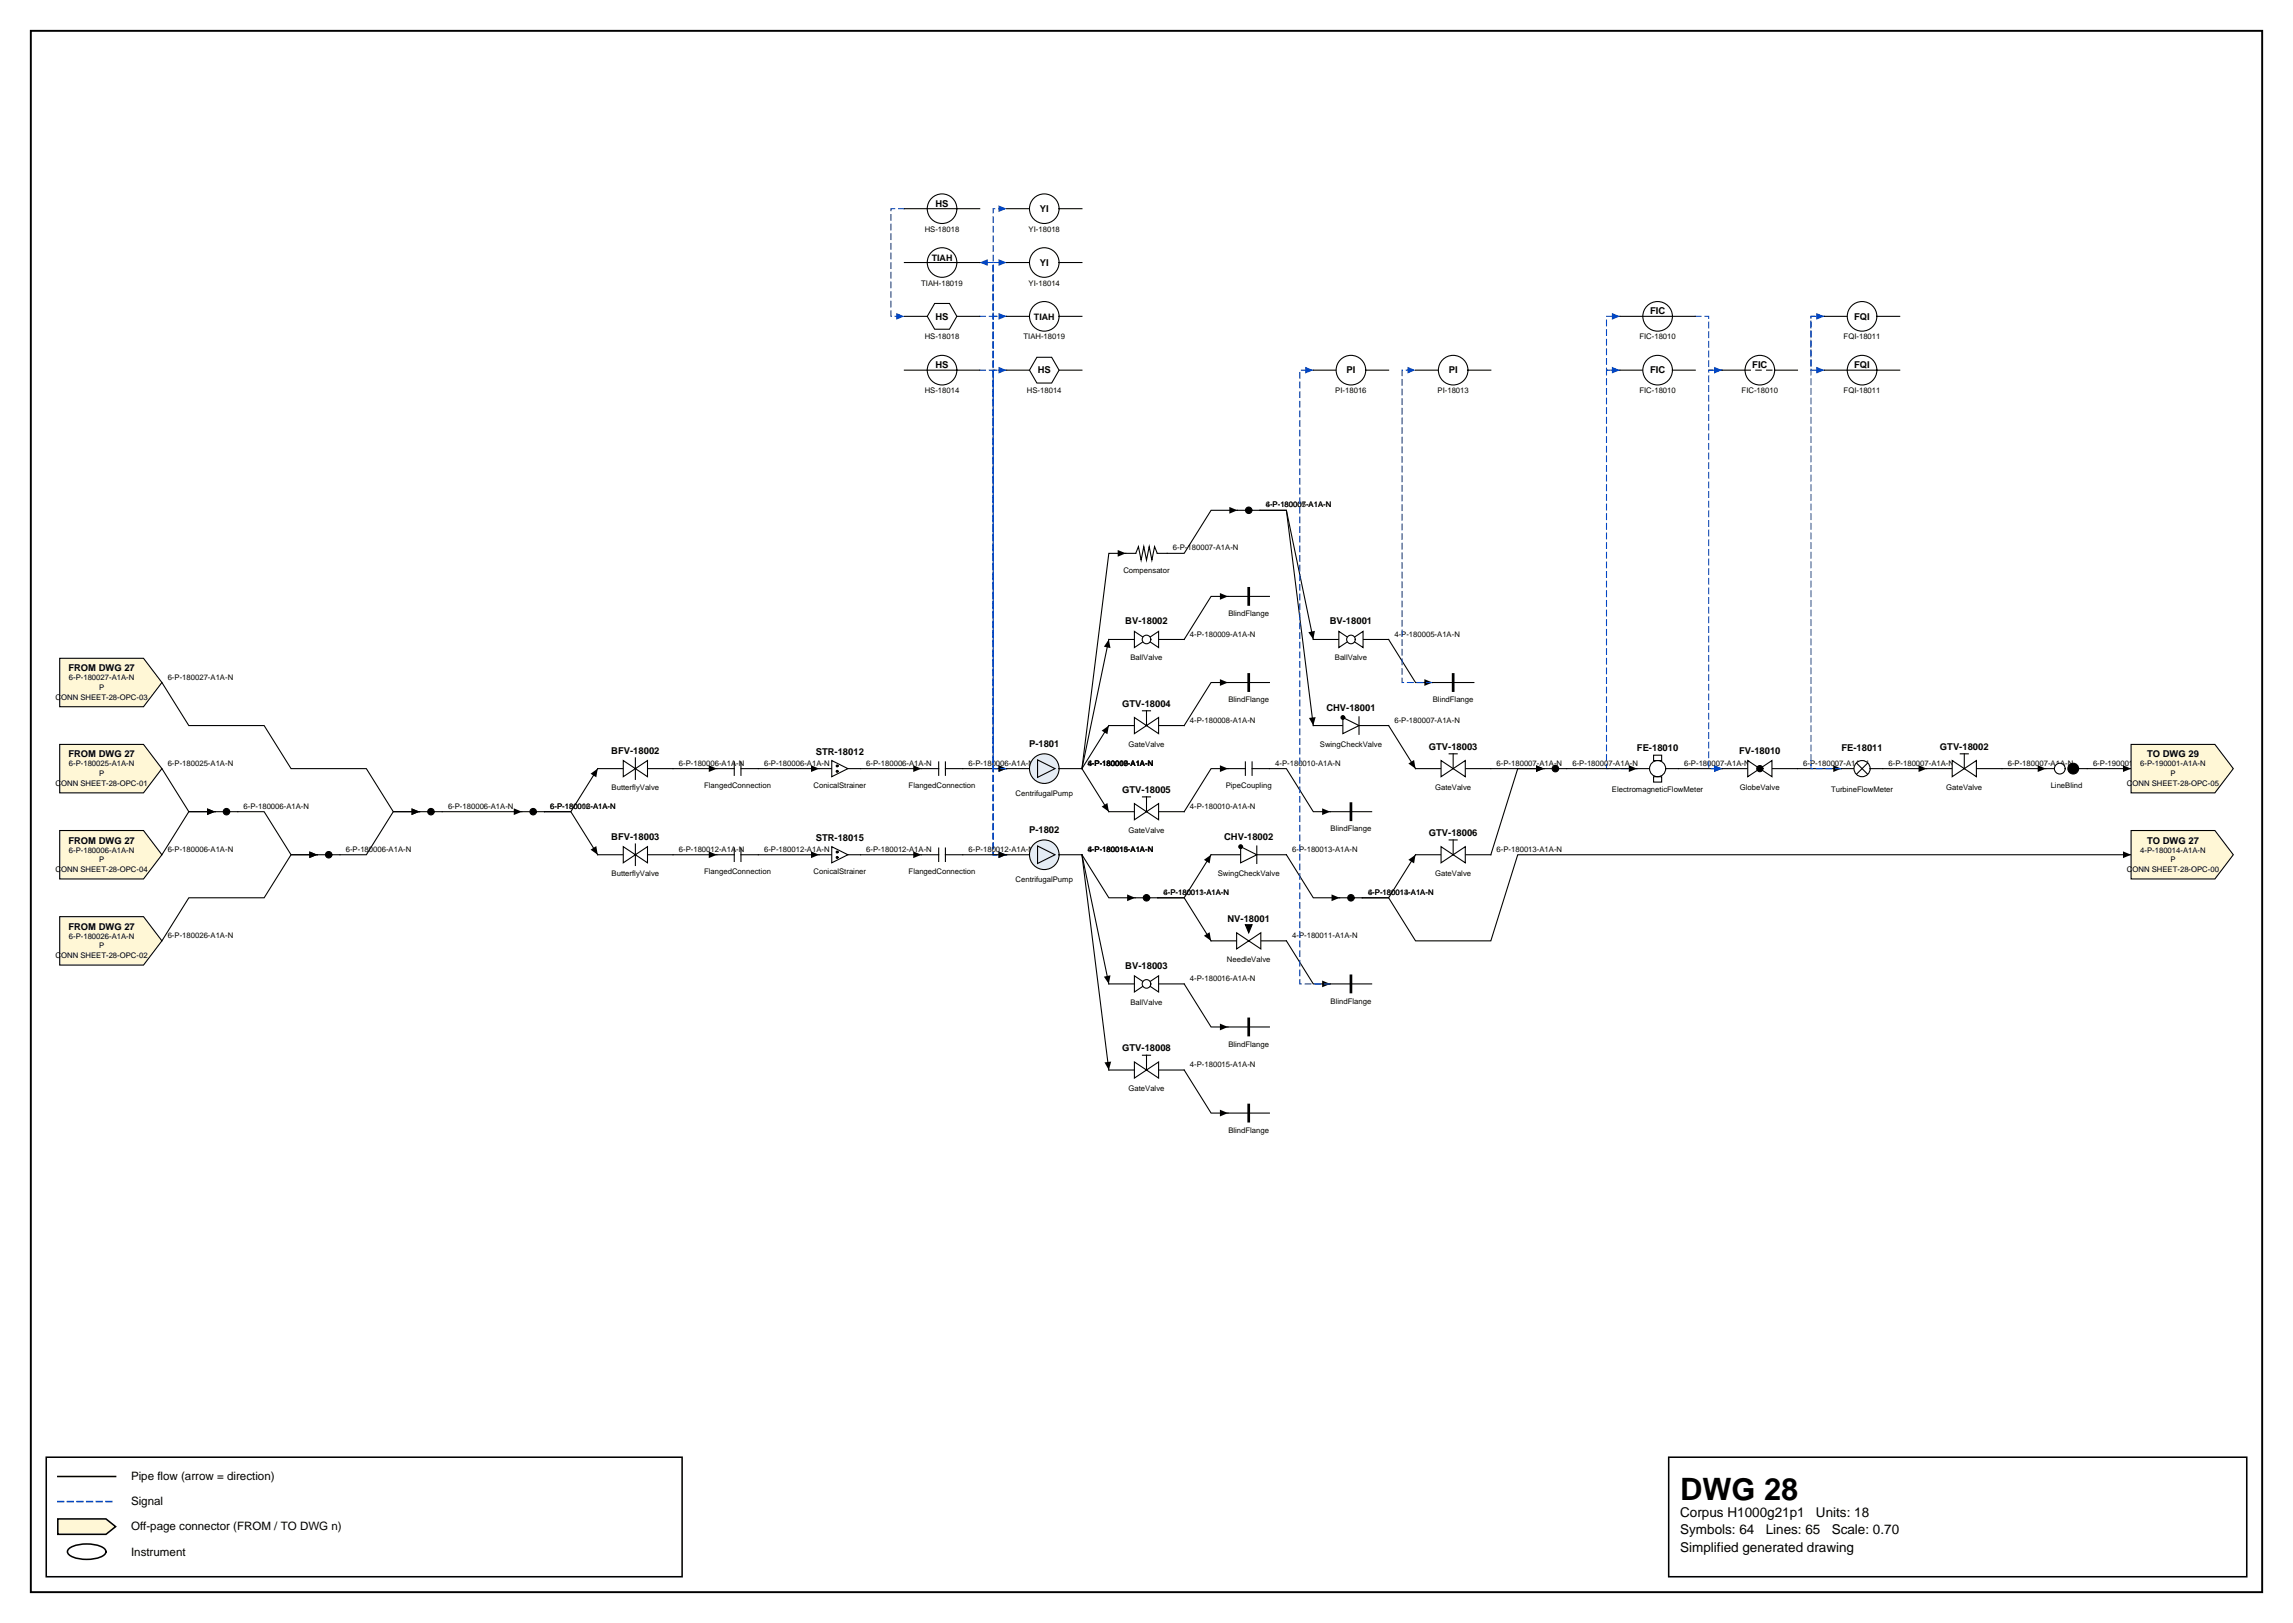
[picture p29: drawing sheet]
<svg xmlns="http://www.w3.org/2000/svg" width="420mm" height="297mm" viewBox="0 0 420 297" stroke-linecap="round" stroke-linejoin="round" font-family="sans-serif">
<defs><g id="words">
<text font-size="5.6" x="307.6" y="274.5">DWG 28</text>
<g font-size="2.5">
<text x="307.6" y="277.6">Corpus H1000g21p1</text>
<text x="307.6" y="280.8">Symbols: 64</text>
<text x="323.3" y="280.8">Lines: 65</text>
<text x="332.5" y="277.6">Units: 18</text>
<text x="335.3" y="280.8">Scale: 0.70</text>
<text x="307.6" y="284">Simplified generated drawing</text>
</g>
<g font-size="2.1">
<text x="24" y="270.9">Pipe flow (arrow = direction)</text>
<text x="24" y="275.5">Signal</text>
<text x="24" y="280.1">Off-page connector (FROM / TO DWG n)</text>
<text x="24" y="284.7">Instrument</text>
</g>
<g font-size="1.7">
<text x="171.3" y="37.8">HS</text>
<text x="190.4" y="38.8">YI</text>
<text x="190.4" y="48.7">YI</text>
<text x="171.3" y="58.5">HS</text>
<text x="302.1" y="57.5">FIC</text>
<text x="339.5" y="58.5">FQI</text>
<text x="171.3" y="67.4">HS</text>
<text x="190" y="68.4">HS</text>
<text x="246.5" y="68.4">PI</text>
<text x="265.2" y="68.4">PI</text>
<text x="302.1" y="68.4">FIC</text>
<text x="320.8" y="67.4">FIC</text>
<text x="339.5" y="67.4">FQI</text>
<text x="206" y="114.3">BV-18002</text>
<text x="243.5" y="114.3">BV-18001</text>
<text x="12.5" y="122.9">FROM DWG 27</text>
<text x="205.4" y="129.3">GTV-18004</text>
<text x="242.8" y="130">CHV-18001</text>
<text x="111.9" y="137.9">BFV-18002</text>
<text x="188.4" y="136.7">P-1801</text>
<text x="261.6" y="137.2">GTV-18003</text>
<text x="299.7" y="137.4">FE-18010</text>
<text x="318.4" y="137.9">FV-18010</text>
<text x="337.1" y="137.4">FE-18011</text>
<text x="355.2" y="137.2">GTV-18002</text>
<text x="12.5" y="138.6">FROM DWG 27</text>
<text x="149.3" y="138.2">STR-18012</text>
<text x="393.1" y="138.6">TO DWG 29</text>
<text x="205.4" y="145.1">GTV-18005</text>
<text x="12.5" y="154.4">FROM DWG 27</text>
<text x="111.9" y="153.7">BFV-18003</text>
<text x="149.3" y="153.9">STR-18015</text>
<text x="188.4" y="152.5">P-1802</text>
<text x="224.1" y="153.7">CHV-18002</text>
<text x="261.6" y="153">GTV-18006</text>
<text x="393.1" y="154.4">TO DWG 27</text>
<text x="12.5" y="170.1">FROM DWG 27</text>
<text x="224.7" y="168.7">NV-18001</text>
<text x="206" y="177.3">BV-18003</text>
<text x="205.4" y="192.4">GTV-18008</text>
</g>
<g font-size="1.6">
<text x="170.6" y="47.7">TIAH</text>
<text x="189.3" y="58.5">TIAH</text>
</g>
<g font-size="1.4">
<text x="169.3" y="42.4">HS-18018</text>
<text x="188.3" y="42.4">YI-18018</text>
<text x="168.7" y="52.3">TIAH-18019</text>
<text x="188.3" y="52.3">YI-18014</text>
<text x="169.3" y="62.1">HS-18018</text>
<text x="187.4" y="62.1">TIAH-18019</text>
<text x="300.1" y="62.1">FIC-18010</text>
<text x="337.5" y="62.1">FQI-18011</text>
<text x="169.3" y="72">HS-18014</text>
<text x="188" y="72">HS-18014</text>
<text x="244.5" y="72">PI-18016</text>
<text x="263.2" y="72">PI-18013</text>
<text x="300.1" y="72">FIC-18010</text>
<text x="318.9" y="72">FIC-18010</text>
<text x="337.5" y="72">FQI-18011</text>
<text x="231.7" y="92.9">4-P-180005-A1A-N</text>
<text x="231.7" y="92.9">6-P-180007-A1A-N</text>
<text x="214.8" y="100.7">6-P-180007-A1A-N</text>
<text x="205.7" y="104.9">Compensator</text>
<text x="224.9" y="112.7">BlindFlange</text>
<text x="217.9" y="116.5">4-P-180009-A1A-N</text>
<text x="255.3" y="116.5">4-P-180005-A1A-N</text>
<text x="12.6" y="124.5">6-P-180027-A1A-N</text>
<text x="30.7" y="124.4">6-P-180027-A1A-N</text>
<text x="207" y="120.9">BallValve</text>
<text x="244.4" y="120.9">BallValve</text>
<text x="10.2" y="128.1">CONN SHEET-28-OPC-03</text>
<text x="18.1" y="126.3">P</text>
<text x="224.9" y="128.5">BlindFlange</text>
<text x="262.3" y="128.5">BlindFlange</text>
<text x="206.6" y="136.6">GateValve</text>
<text x="217.9" y="132.3">4-P-180008-A1A-N</text>
<text x="241.6" y="136.6">SwingCheckValve</text>
<text x="255.3" y="132.3">6-P-180007-A1A-N</text>
<text x="10.2" y="143.8">CONN SHEET-28-OPC-01</text>
<text x="12.6" y="140.3">6-P-180025-A1A-N</text>
<text x="18.1" y="142.1">P</text>
<text x="30.7" y="140.1">6-P-180025-A1A-N</text>
<text x="124.3" y="140.1">6-P-180006-A1A-N</text>
<text x="139.9" y="140.1">6-P-180006-A1A-N</text>
<text x="158.6" y="140.1">6-P-180006-A1A-N</text>
<text x="177.3" y="140.1">6-P-180006-A1A-N</text>
<text x="199.1" y="140.1">6-P-180007-A1A-N</text>
<text x="199.1" y="140.1">4-P-180009-A1A-N</text>
<text x="199.1" y="140.1">4-P-180008-A1A-N</text>
<text x="199.1" y="140.1">4-P-180010-A1A-N</text>
<text x="233.5" y="140.1">4-P-180010-A1A-N</text>
<text x="274" y="140.1">6-P-180007-A1A-N</text>
<text x="287.9" y="140.1">6-P-180007-A1A-N</text>
<text x="308.3" y="140.1">6-P-180007-A1A-N</text>
<text x="330.1" y="140.1">6-P-180007-A1A-N</text>
<text x="345.8" y="140.1">6-P-180007-A1A-N</text>
<text x="367.6" y="140.1">6-P-180007-A1A-N</text>
<text x="383.2" y="140.1">6-P-190001-A1A-N</text>
<text x="389.4" y="143.8">CONN SHEET-28-OPC-05</text>
<text x="391.8" y="140.3">6-P-190001-A1A-N</text>
<text x="397.4" y="142.1">P</text>
<text x="44.6" y="148">6-P-180006-A1A-N</text>
<text x="82" y="148">6-P-180006-A1A-N</text>
<text x="100.7" y="148">6-P-180006-A1A-N</text>
<text x="100.7" y="148">6-P-180012-A1A-N</text>
<text x="112" y="144.5">ButterflyValve</text>
<text x="128.9" y="144.3">FlangedConnection</text>
<text x="148.9" y="144.3">ConicalStrainer</text>
<text x="166.4" y="144.3">FlangedConnection</text>
<text x="185.9" y="145.7">CentrifugalPump</text>
<text x="217.9" y="148">4-P-180010-A1A-N</text>
<text x="224.4" y="144.3">PipeCoupling</text>
<text x="262.8" y="144.5">GateValve</text>
<text x="295.1" y="145">ElectromagneticFlowMeter</text>
<text x="318.5" y="144.5">GlobeValve</text>
<text x="335.2" y="145">TurbineFlowMeter</text>
<text x="356.3" y="144.5">GateValve</text>
<text x="375.4" y="144.3">LineBlind</text>
<text x="30.7" y="155.9">6-P-180006-A1A-N</text>
<text x="63.3" y="155.9">6-P-180006-A1A-N</text>
<text x="124.3" y="155.9">6-P-180012-A1A-N</text>
<text x="139.9" y="155.9">6-P-180012-A1A-N</text>
<text x="158.6" y="155.9">6-P-180012-A1A-N</text>
<text x="177.3" y="155.9">6-P-180012-A1A-N</text>
<text x="199.1" y="155.9">4-P-180015-A1A-N</text>
<text x="199.1" y="155.9">4-P-180016-A1A-N</text>
<text x="199.1" y="155.9">6-P-180013-A1A-N</text>
<text x="206.6" y="152.4">GateValve</text>
<text x="236.6" y="155.9">6-P-180013-A1A-N</text>
<text x="243.6" y="152.1">BlindFlange</text>
<text x="274" y="155.9">6-P-180013-A1A-N</text>
<text x="10.2" y="159.6">CONN SHEET-28-OPC-04</text>
<text x="12.6" y="156">6-P-180006-A1A-N</text>
<text x="18.1" y="157.8">P</text>
<text x="112" y="160.3">ButterflyValve</text>
<text x="128.9" y="160">FlangedConnection</text>
<text x="148.9" y="160">ConicalStrainer</text>
<text x="166.4" y="160">FlangedConnection</text>
<text x="185.9" y="161.5">CentrifugalPump</text>
<text x="222.9" y="160.3">SwingCheckValve</text>
<text x="262.8" y="160.3">GateValve</text>
<text x="389.4" y="159.6">CONN SHEET-28-OPC-00</text>
<text x="391.8" y="156">4-P-180014-A1A-N</text>
<text x="397.4" y="157.8">P</text>
<text x="213" y="163.8">6-P-180013-A1A-N</text>
<text x="213" y="163.8">4-P-180011-A1A-N</text>
<text x="250.5" y="163.8">6-P-180013-A1A-N</text>
<text x="250.5" y="163.8">4-P-180014-A1A-N</text>
<text x="12.6" y="171.8">6-P-180026-A1A-N</text>
<text x="18.1" y="173.6">P</text>
<text x="30.7" y="171.7">6-P-180026-A1A-N</text>
<text x="236.6" y="171.7">4-P-180011-A1A-N</text>
<text x="10.2" y="175.3">CONN SHEET-28-OPC-02</text>
<text x="217.9" y="179.5">4-P-180016-A1A-N</text>
<text x="224.6" y="176">NeedleValve</text>
<text x="207" y="183.9">BallValve</text>
<text x="243.6" y="183.7">BlindFlange</text>
<text x="224.9" y="191.5">BlindFlange</text>
<text x="217.9" y="195.3">4-P-180015-A1A-N</text>
<text x="206.6" y="199.7">GateValve</text>
<text x="224.9" y="207.3">BlindFlange</text>
</g>
</g></defs>
<path d="M5.6 5.6h408.6v285.8h-408.6z" fill="none" stroke="#000" stroke-width=".35"/>
<path d="M8.5 266.7h116.4v21.9h-116.4zM10.6 270.2h10.6M305.5 266.7h105.8v21.9h-105.8z" fill="none" stroke="#000" stroke-width=".28"/>
<path d="M10.6 274.8h10.6" fill="none" stroke="#0046c8" stroke-width=".28" stroke-dasharray="1.1 .7"/>
<path d="M10.6 278h8.8l1.8 1.4-1.8 1.4h-8.8z" fill="#fff7d6" stroke="#000" stroke-width=".28"/>
<path d="M12.7 283.4a6.7 6.7 0 0 1 6.3 0 .72 .72 0 0 1 0 1.2 6.7 6.7 0 0 1-6.3 0 .72 .72 0 0 1 0-1.2z" fill="none" stroke="#000" stroke-width=".28"/>
<path d="M226.6 93.4h-4.9l-4.9 7.9h-3.1M43.5 148.6h4.9l4.9 7.8h4.8" fill="none" stroke="#000" stroke-width=".2"/>
<path d="M225.1 92.8l1.5 .6-1.5 .6zM56.6 155.8l1.5 .6-1.5 .7z" fill="#000"/>
<path d="M310.4 57.9h2.4v9.8h2.5" fill="none" stroke="#0046c8" stroke-width=".2" stroke-dasharray="1.1 .7"/>
<path d="M313.8 67.1l1.5 .6-1.5 .7z" fill="#0046c8"/>
<path d="M29.6 124.9l5 7.9h13.8l4.9 7.9h13.8l4.9 7.9h4.8" fill="none" stroke="#000" stroke-width=".2"/>
<path d="M75.3 147.9l1.5 .7-1.5 .6z" fill="#000"/>
<path d="M184.3 67.7h-2.5v73h2.5" fill="none" stroke="#0046c8" stroke-width=".2" stroke-dasharray="1.1 .7"/>
<path d="M182.8 140.1l1.5 .6-1.5 .6z" fill="#0046c8"/>
<path d="M176.3 140.7h8M198.1 156.4l4.9 39.4" fill="none" stroke="#000" stroke-width=".2"/>
<path d="M182.8 140.1l1.5 .6-1.5 .6zM202.2 194.4l1.2-.1-.4 1.5z" fill="#000"/>
<path d="M184.3 156.4h-2.5v-98.5h2.5" fill="none" stroke="#0046c8" stroke-width=".2" stroke-dasharray="1.1 .7"/>
<path d="M182.8 57.3l1.5 .6-1.5 .6z" fill="#0046c8"/>
<path d="M184.3 156.4h-2.5v-118.2h2.5" fill="none" stroke="#0046c8" stroke-width=".2" stroke-dasharray="1.1 .7"/>
<path d="M182.8 37.6l1.5 .6-1.5 .6z" fill="#0046c8"/>
<path d="M157.6 140.7h11.1M307.3 140.7h8M207.8 164.3h-4.8l-4.9-7.9 4.9 23.7M216.8 195.8l4.9 7.9h3.1" fill="none" stroke="#000" stroke-width=".2"/>
<path d="M167.2 140.1l1.5 .6-1.5 .6zM313.8 140.1l1.5 .6-1.5 .6zM206.4 163.7l1.4 .6-1.4 .6zM202.1 178.7l1.2-.2-.3 1.6zM223.3 203.1l1.5 .6-1.5 .6z" fill="#000"/>
<path d="M299.7 140.7h-5.6v-73h2.5" fill="none" stroke="#0046c8" stroke-width=".2" stroke-dasharray="1.1 .7"/>
<path d="M295.1 67.1l1.5 .6-1.5 .7z" fill="#0046c8"/>
<path d="M235.5 156.4l4.9 7.9h4.9" fill="none" stroke="#000" stroke-width=".2"/>
<path d="M243.8 163.7l1.5 .6-1.5 .6z" fill="#000"/>
<path d="M334 57.9h-2.4v9.8h2.4" fill="none" stroke="#0046c8" stroke-width=".2" stroke-dasharray="1.1 .7"/>
<path d="M332.5 67.1l1.5 .6-1.5 .7z" fill="#0046c8"/>
<path d="M240.4 117l-4.9-23.6h-4.8h4.8l4.9 39.4M254.2 117l5 7.9h3.1M138.8 140.7h11.2M282.7 140.7h-4.8l-5 15.7M286.8 140.7h12.9" fill="none" stroke="#000" stroke-width=".2"/>
<path d="M239.5 115.7l1.2-.2-.3 1.5zM239.6 131.4l1.3-.2-.5 1.6zM260.8 124.3l1.5 .6-1.5 .6zM148.5 140.1l1.5 .6-1.5 .6zM281.2 140.1l1.5 .6-1.5 .6zM298.2 140.1l1.5 .6-1.5 .6z" fill="#000"/>
<path d="M184.3 57.9h-2.5v-9.9h-2.4" fill="none" stroke="#0046c8" stroke-width=".2" stroke-dasharray="1.1 .7"/>
<path d="M179.4 48l1.4-.6v1.3z" fill="#0046c8"/>
<path d="M29.6 140.7l5 7.9h4.8M123.2 140.7h8M235.5 172.2l4.9 7.9h3.1" fill="none" stroke="#000" stroke-width=".2"/>
<path d="M37.9 147.9l1.5 .7-1.5 .6zM129.8 140.1l1.4 .6-1.4 .6zM242.1 179.5l1.4 .6-1.4 .6z" fill="#000"/>
<path d="M179.4 67.7h4.9" fill="none" stroke="#0046c8" stroke-width=".2" stroke-dasharray="1.1 .7"/>
<path d="M182.8 67.1l1.5 .6-1.5 .7z" fill="#0046c8"/>
<path d="M315.3 67.7h-2.5v73h2.5" fill="none" stroke="#0046c8" stroke-width=".2" stroke-dasharray="1.1 .7"/>
<path d="M313.8 140.1l1.5 .6-1.5 .6z" fill="#0046c8"/>
<path d="M39.4 148.6h-4.8l-5 7.8M123.2 156.4h8M329.1 140.7h8M366.5 140.7h8" fill="none" stroke="#000" stroke-width=".2"/>
<path d="M37.9 147.9l1.5 .7-1.5 .6zM129.8 155.8l1.4 .6-1.4 .7zM335.6 140.1l1.5 .6-1.5 .6zM373.1 140.1l1.4 .6-1.4 .6z" fill="#000"/>
<path d="M179.4 57.9h2.4v98.5h2.5" fill="none" stroke="#0046c8" stroke-width=".2" stroke-dasharray="1.1 .7"/>
<path d="M182.8 155.8l1.5 .6-1.5 .7z" fill="#0046c8"/>
<path d="M206.1 101.3h-3.1l-4.9 39.4M58.1 156.4h-4.8l-4.9 7.9h-13.8l-5 7.9M232.4 140.7h3.1l4.9 7.9h3.1" fill="none" stroke="#000" stroke-width=".2"/>
<path d="M204.6 100.7l1.5 .6-1.5 .6zM56.6 155.8l1.5 .6-1.5 .7zM242.1 147.9l1.4 .7-1.4 .6z" fill="#000"/>
<path d="M184.3 140.7h-2.5v-92.7h2.5" fill="none" stroke="#0046c8" stroke-width=".2" stroke-dasharray="1.1 .7"/>
<path d="M182.8 47.4l1.5 .6-1.5 .7z" fill="#0046c8"/>
<path d="M203 117l-4.9 23.7M224.8 109.2h-3.1l-4.9 7.8M203 132.8l-4.9 7.9M198.1 140.7l4.9 7.9M216.8 180.1l4.9 7.9h3.1" fill="none" stroke="#000" stroke-width=".2"/>
<path d="M203 117l.3 1.6-1.2-.2zM223.3 108.5l1.5 .7-1.5 .6zM201.7 133.7l1.3-.9-.3 1.6zM201.7 147.6l1-.6 .3 1.6zM223.3 187.3l1.5 .7-1.5 .6z" fill="#000"/>
<path d="M296.6 67.7h-2.5v-9.8h2.5" fill="none" stroke="#0046c8" stroke-width=".2" stroke-dasharray="1.1 .7"/>
<path d="M295.1 57.3l1.5 .6-1.5 .6z" fill="#0046c8"/>
<path d="M81 148.6h14.5M157.6 156.4h11.1M259.2 156.4l-5 7.9h-4.8h4.8l5 7.9h13.7l5-15.8h112.3M382.1 140.7h8.1" fill="none" stroke="#000" stroke-width=".2"/>
<path d="M94.1 147.9l1.4 .7-1.4 .6zM167.2 155.8l1.5 .6-1.5 .7zM257.8 157.4l1.4-1-.3 1.6zM388.7 155.8l1.5 .6-1.5 .7zM388.7 140.1l1.5 .6-1.5 .6z" fill="#000"/>
<path d="M243.5 180.1h-5.5v-112.4h2.4" fill="none" stroke="#0046c8" stroke-width=".2" stroke-dasharray="1.1 .7"/>
<path d="M239 67.1l1.4 .6-1.4 .7z" fill="#0046c8"/>
<path d="M76.8 148.6h-4.8l-4.9 7.8h-4.9" fill="none" stroke="#000" stroke-width=".2"/>
<path d="M75.3 147.9l1.5 .7-1.5 .6z" fill="#000"/>
<path d="M262.3 124.9h-5.6v-57.2h2.5" fill="none" stroke="#0046c8" stroke-width=".2" stroke-dasharray="1.1 .7"/>
<path d="M257.7 67.1l1.5 .6-1.5 .7z" fill="#0046c8"/>
<path d="M165.6 38.2h-2.5v19.7h2.5" fill="none" stroke="#0046c8" stroke-width=".2" stroke-dasharray="1.1 .7"/>
<path d="M164.1 57.3l1.5 .6-1.5 .6z" fill="#0046c8"/>
<path d="M224.8 124.9h-3.1l-4.9 7.9M109.4 140.7l-4.9 7.9h-4.8h4.8l4.9 7.8M138.8 156.4h11.2M221.7 156.4l-4.9 7.9h-4.8h4.8l4.9 7.9M224.8 140.7h-3.1l-4.9 7.9M272.9 140.7h9.8" fill="none" stroke="#000" stroke-width=".2"/>
<path d="M223.3 124.3l1.5 .6-1.5 .6zM108.1 141.6l1.3-.9-.2 1.6zM108.1 155.5l1.1-.6 .2 1.5zM148.5 155.8l1.5 .6-1.5 .7zM220.4 157.4l1.3-1-.2 1.6zM223.3 140.1l1.5 .6-1.5 .6zM281.2 140.1l1.5 .6-1.5 .6zM220.4 171.3l1.1-.7 .2 1.6z" fill="#000"/>
<path d="M337.1 140.7h-5.5v-82.8h2.4" fill="none" stroke="#0046c8" stroke-width=".2" stroke-dasharray="1.1 .7"/>
<path d="M332.5 57.3l1.5 .6-1.5 .6z" fill="#0046c8"/>
<path d="M296.6 57.9h4.2M306.2 57.9h4.2M206.1 101.3h1.8l.5-1.3 .5 2.5 .5-2.5 .5 2.5 .5-2.5 .5 2.5 .5-2.5 .5 1.3h1.8M254.2 132.8l5 7.9M39.4 148.6h4.1M176.3 156.4h8M344.7 140.7h8" fill="none" stroke="#000" stroke-width=".2"/>
<path d="M182.8 155.8l1.5 .6-1.5 .7zM257.8 139.7l1.1-.6 .3 1.6zM351.3 140.1l1.4 .6-1.4 .6z" fill="#000"/>
<circle cx="41.5" cy="148.6" r=".59" fill="#000" stroke="#000" stroke-width=".2"/>
<circle cx="303.5" cy="57.9" r="2.71" fill="#fff" stroke="#000" stroke-width=".2"/>
<path d="M300.8 57.9h5.4" fill="none" stroke="#000" stroke-width=".2"/>
<path d="M10.9 120.5h15.4l3.3 4.4-3.3 4.4h-15.4z" fill="#fff7d6" stroke="#000" stroke-width=".2"/>
<path d="M184.3 67.7h4.2M193.9 67.7h4.2" fill="none" stroke="#000" stroke-width=".2"/>
<path d="M189.8 65.4h2.7l1.4 2.3-1.4 2.4h-2.7l-1.3-2.4z" fill="#fff" stroke="#000" stroke-width=".2"/>
<path d="M259.2 67.7h4.1M268.8 67.7h4.1" fill="none" stroke="#000" stroke-width=".2"/>
<circle cx="266" cy="67.7" r="2.71" fill="#fff" stroke="#000" stroke-width=".2"/>
<path d="M171.9 139.4v2.5M173.1 139.4v2.5M168.7 140.7h3.2M173.1 140.7h3.2M184.3 156.4h4.2M193.9 156.4h4.2" fill="none" stroke="#000" stroke-width=".2"/>
<circle cx="191.2" cy="156.4" r="2.71" fill="#e2ecf7" stroke="#000" stroke-width=".2"/>
<path d="M150 140.7h2.3M155.2 140.7h2.4M190 154.8l3.2 1.6-3.2 1.6z" fill="none" stroke="#000" stroke-width=".2"/>
<path d="M152.3 139.2l2.9 1.5-2.9 1.5z" fill="#fff" stroke="#000" stroke-width=".2"/>
<g fill="#000" stroke="#000" stroke-width=".2">
<circle cx="153.3" cy="141.2" r=".17"/>
<circle cx="153.3" cy="140.2" r=".17"/>
</g>
<path d="M203 195.8h4.7M212.1 195.8h4.7" fill="none" stroke="#000" stroke-width=".2"/>
<path d="M207.7 194.4l4.4 2.9v-2.9l-4.4 2.9z" fill="#fff" stroke="#000" stroke-width=".2"/>
<path d="M299.7 140.7h2.3M305 140.7h2.3M209.2 193.1h1.4M209.9 193.1v2.7" fill="none" stroke="#000" stroke-width=".2"/>
<circle cx="303.5" cy="140.7" r="1.48" fill="#fff" stroke="#000" stroke-width=".2"/>
<path d="M334 67.7h4.2M343.6 67.7h4.2M302.7 138.2h1.5v1h-1.5zM302.7 142.2h1.5v.9h-1.5z" fill="none" stroke="#000" stroke-width=".2"/>
<circle cx="340.9" cy="67.7" r="2.71" fill="#fff" stroke="#000" stroke-width=".2"/>
<path d="M338.2 67.7h5.4M221.7 156.4h5.4M230.1 156.4h5.4" fill="none" stroke="#000" stroke-width=".2"/>
<path d="M227.1 155l3 1.4-3 1.5z" fill="#fff" stroke="#000" stroke-width=".2"/>
<path d="M230.1 154.8v3.2" fill="none" stroke="#000" stroke-width=".2"/>
<circle cx="227.1" cy="155" r=".35" fill="#000" stroke="#000" stroke-width=".2"/>
<path d="M390.2 136.2h15.3l3.4 4.5-3.4 4.4h-15.3z" fill="#fff7d6" stroke="#000" stroke-width=".2"/>
<path d="M334 57.9h4.2M343.6 57.9h4.2" fill="none" stroke="#000" stroke-width=".2"/>
<circle cx="340.9" cy="57.9" r="2.71" fill="#fff" stroke="#000" stroke-width=".2"/>
<path d="M240.4 117h4.7M249.6 117h4.6" fill="none" stroke="#000" stroke-width=".2"/>
<g fill="#fff" stroke="#000" stroke-width=".2">
<path d="M245.1 115.6l4.5 2.9v-2.9l-4.5 2.9z"/>
<circle cx="247.3" cy="117" r=".79"/>
</g>
<path d="M240.4 67.7h4.2M250 67.7h4.2" fill="none" stroke="#000" stroke-width=".2"/>
<circle cx="247.3" cy="67.7" r="2.71" fill="#fff" stroke="#000" stroke-width=".2"/>
<path d="M226.6 93.4h4.1M134.4 139.4v2.5M135.7 139.4v2.5M131.2 140.7h3.2M135.7 140.7h3.1M259.2 156.4h4.6M268.3 156.4h4.6" fill="none" stroke="#000" stroke-width=".2"/>
<circle cx="228.6" cy="93.4" r=".59" fill="#000" stroke="#000" stroke-width=".2"/>
<path d="M263.8 155l4.5 2.9v-2.9l-4.5 2.9z" fill="#fff" stroke="#000" stroke-width=".2"/>
<path d="M184.3 57.9h4.2M193.9 57.9h4.2M265.3 153.7h1.5M266 153.7v2.7M282.7 140.7h4.1" fill="none" stroke="#000" stroke-width=".2"/>
<circle cx="284.8" cy="140.7" r=".59" fill="#000" stroke="#000" stroke-width=".2"/>
<circle cx="191.2" cy="57.9" r="2.71" fill="#fff" stroke="#000" stroke-width=".2"/>
<path d="M184.3 48h4.2M193.9 48h4.2" fill="none" stroke="#000" stroke-width=".2"/>
<circle cx="191.2" cy="48" r="2.71" fill="#fff" stroke="#000" stroke-width=".2"/>
<path d="M184.3 38.2h4.2M193.9 38.2h4.2M224.8 203.7h7.6" fill="none" stroke="#000" stroke-width=".2"/>
<path d="M228.6 202.2v3" fill="none" stroke="#000" stroke-width=".49"/>
<circle cx="191.2" cy="38.2" r="2.71" fill="#fff" stroke="#000" stroke-width=".2"/>
<path d="M109.4 140.7h4.7M118.5 140.7h4.7" fill="none" stroke="#000" stroke-width=".2"/>
<path d="M114.1 139.2l4.4 3v-3l-4.4 3z" fill="#fff" stroke="#000" stroke-width=".2"/>
<path d="M116.3 138.7v3.9" fill="none" stroke="#000" stroke-width=".2"/>
<path d="M10.9 136.2h15.4l3.3 4.5-3.3 4.4h-15.4z" fill="#fff7d6" stroke="#000" stroke-width=".2"/>
<path d="M221.7 172.2h4.7M230.8 172.2h4.7M224.8 188h7.6" fill="none" stroke="#000" stroke-width=".2"/>
<path d="M228.6 186.5v2.9" fill="none" stroke="#000" stroke-width=".49"/>
<path d="M226.4 170.7l4.4 3v-3l-4.4 3z" fill="#fff" stroke="#000" stroke-width=".2"/>
<path d="M228 169.2h1.2l-.6 1.5z" fill="#000" stroke="#000" stroke-width=".2"/>
<path d="M165.6 67.7h4.2M175.2 67.7h4.2" fill="none" stroke="#000" stroke-width=".2"/>
<circle cx="172.5" cy="67.7" r="2.71" fill="#fff" stroke="#000" stroke-width=".2"/>
<path d="M169.8 67.7h5.4M315.3 67.7h4.2M324.9 67.7h4.2" fill="none" stroke="#000" stroke-width=".2"/>
<circle cx="322.2" cy="67.7" r="2.71" fill="#fff" stroke="#000" stroke-width=".2"/>
<path d="M319.5 67.7h1M321.5 67.7h.9M323.4 67.7h1" fill="none" stroke="#000" stroke-width=".2"/>
<path d="M10.9 152h15.4l3.3 4.4-3.3 4.5h-15.4z" fill="#fff7d6" stroke="#000" stroke-width=".2"/>
<path d="M315.3 140.7h4.7M324.4 140.7h4.7" fill="none" stroke="#000" stroke-width=".2"/>
<path d="M320 139.2l4.4 3v-3l-4.4 3z" fill="#fff" stroke="#000" stroke-width=".2"/>
<circle cx="322.2" cy="140.7" r=".57" fill="#000" stroke="#000" stroke-width=".2"/>
<path d="M352.7 140.7h4.7M361.8 140.7h4.7" fill="none" stroke="#000" stroke-width=".2"/>
<path d="M357.4 139.2l4.4 3v-3l-4.4 3z" fill="#fff" stroke="#000" stroke-width=".2"/>
<path d="M358.9 138h1.5M359.6 138v2.7M109.4 156.4h4.7M118.5 156.4h4.7" fill="none" stroke="#000" stroke-width=".2"/>
<path d="M114.1 155l4.4 2.9v-2.9l-4.4 2.9z" fill="#fff" stroke="#000" stroke-width=".2"/>
<path d="M165.6 57.9h4.2M175.2 57.9h4.2M116.3 154.5v3.9" fill="none" stroke="#000" stroke-width=".2"/>
<path d="M171.1 55.5h2.7l1.4 2.4-1.4 2.4h-2.7l-1.3-2.4z" fill="#fff" stroke="#000" stroke-width=".2"/>
<path d="M228 139.4v2.5M229.2 139.4v2.5M224.8 140.7h3.2M229.2 140.7h3.2" fill="none" stroke="#000" stroke-width=".2"/>
<path d="M10.9 167.8h15.4l3.3 4.4-3.3 4.4h-15.4z" fill="#fff7d6" stroke="#000" stroke-width=".2"/>
<path d="M184.3 140.7h4.2M193.9 140.7h4.2" fill="none" stroke="#000" stroke-width=".2"/>
<circle cx="191.2" cy="140.7" r="2.71" fill="#e2ecf7" stroke="#000" stroke-width=".2"/>
<path d="M190 139.1l3.2 1.6-3.2 1.6zM203 180.1h4.7M212.1 180.1h4.7" fill="none" stroke="#000" stroke-width=".2"/>
<g fill="#fff" stroke="#000" stroke-width=".2">
<path d="M207.7 178.6l4.4 3v-3l-4.4 3z"/>
<circle cx="209.9" cy="180.1" r=".79"/>
</g>
<path d="M203 117h4.7M212.1 117h4.7M224.8 109.2h7.6" fill="none" stroke="#000" stroke-width=".2"/>
<path d="M228.6 107.7v2.9" fill="none" stroke="#000" stroke-width=".49"/>
<g fill="#fff" stroke="#000" stroke-width=".2">
<path d="M207.7 115.6l4.4 2.9v-2.9l-4.4 2.9z"/>
<circle cx="209.9" cy="117" r=".79"/>
</g>
<path d="M296.6 67.7h4.2M306.2 67.7h4.2" fill="none" stroke="#000" stroke-width=".2"/>
<circle cx="303.5" cy="67.7" r="2.71" fill="#fff" stroke="#000" stroke-width=".2"/>
<path d="M165.6 48h4.2M175.2 48h4.2" fill="none" stroke="#000" stroke-width=".2"/>
<circle cx="172.5" cy="48" r="2.71" fill="#fff" stroke="#000" stroke-width=".2"/>
<path d="M169.8 48h5.4M150 156.4h2.3M155.2 156.4h2.4" fill="none" stroke="#000" stroke-width=".2"/>
<path d="M152.3 155l2.9 1.4-2.9 1.5z" fill="#fff" stroke="#000" stroke-width=".2"/>
<g fill="#000" stroke="#000" stroke-width=".2">
<circle cx="153.3" cy="155.9" r=".17"/>
<circle cx="153.3" cy="156.9" r=".17"/>
<circle cx="247.3" cy="164.3" r=".59"/>
</g>
<path d="M374.5 140.7h1.6M380.6 140.7h1.5M245.3 164.3h4.1" fill="none" stroke="#000" stroke-width=".2"/>
<circle cx="377.1" cy="140.7" r=".98" fill="#fff" stroke="#000" stroke-width=".2"/>
<g fill="#000" stroke="#000" stroke-width=".2">
<circle cx="60.2" cy="156.4" r=".59"/>
<circle cx="78.9" cy="148.6" r=".59"/>
<circle cx="379.6" cy="140.7" r=".98"/>
</g>
<path d="M165.6 38.2h4.2M175.2 38.2h4.2M262.3 124.9h7.5M58.1 156.4h4.1M76.8 148.6h4.2M243.5 180.1h7.6" fill="none" stroke="#000" stroke-width=".2"/>
<path d="M266 123.4v3M247.3 178.6v3" fill="none" stroke="#000" stroke-width=".49"/>
<circle cx="172.5" cy="38.2" r="2.71" fill="#fff" stroke="#000" stroke-width=".2"/>
<path d="M169.8 38.2h5.4M203 132.8h4.7M212.1 132.8h4.7" fill="none" stroke="#000" stroke-width=".2"/>
<path d="M207.7 131.3l4.4 3v-3l-4.4 3z" fill="#fff" stroke="#000" stroke-width=".2"/>
<path d="M209.2 130.1h1.4M209.9 130.1v2.7M259.2 140.7h4.6M268.3 140.7h4.6" fill="none" stroke="#000" stroke-width=".2"/>
<path d="M263.8 139.2l4.5 3v-3l-4.5 3z" fill="#fff" stroke="#000" stroke-width=".2"/>
<path d="M265.3 138h1.5M266 138v2.7" fill="none" stroke="#000" stroke-width=".2"/>
<path d="M390.2 152h15.3l3.4 4.4-3.4 4.5h-15.3z" fill="#fff7d6" stroke="#000" stroke-width=".2"/>
<path d="M224.8 124.9h7.6M131.2 156.4h3.2M134.4 155.2v2.5M135.7 156.4h3.1M135.7 155.2v2.5M203 148.6h4.7M212.1 148.6h4.7" fill="none" stroke="#000" stroke-width=".2"/>
<path d="M228.6 123.4v3" fill="none" stroke="#000" stroke-width=".49"/>
<path d="M207.7 147.1l4.4 2.9v-2.9l-4.4 2.9z" fill="#fff" stroke="#000" stroke-width=".2"/>
<path d="M95.5 148.6h4.2M209.2 145.8h1.4M209.9 145.8v2.8M243.5 148.6h7.6M337.1 140.7h2.3M342.4 140.7h2.3M207.8 164.3h4.2" fill="none" stroke="#000" stroke-width=".2"/>
<path d="M247.3 147.1v2.9" fill="none" stroke="#000" stroke-width=".49"/>
<g fill="#000" stroke="#000" stroke-width=".2">
<circle cx="97.6" cy="148.6" r=".59"/>
<circle cx="209.9" cy="164.3" r=".59"/>
</g>
<circle cx="340.9" cy="140.7" r="1.48" fill="#fff" stroke="#000" stroke-width=".2"/>
<path d="M240.4 132.8h5.5M248.8 132.8h5.4M339.9 139.7l2 2M341.9 139.7l-2 2" fill="none" stroke="#000" stroke-width=".2"/>
<path d="M245.9 131.3l2.9 1.5-2.9 1.5z" fill="#fff" stroke="#000" stroke-width=".2"/>
<path d="M248.8 131.2v3.2M168.7 156.4h3.2M171.9 155.2v2.5M173.1 156.4h3.2M173.1 155.2v2.5" fill="none" stroke="#000" stroke-width=".2"/>
<circle cx="245.9" cy="131.3" r=".34" fill="#000" stroke="#000" stroke-width=".2"/>
<use href="#words"/>
</svg>
